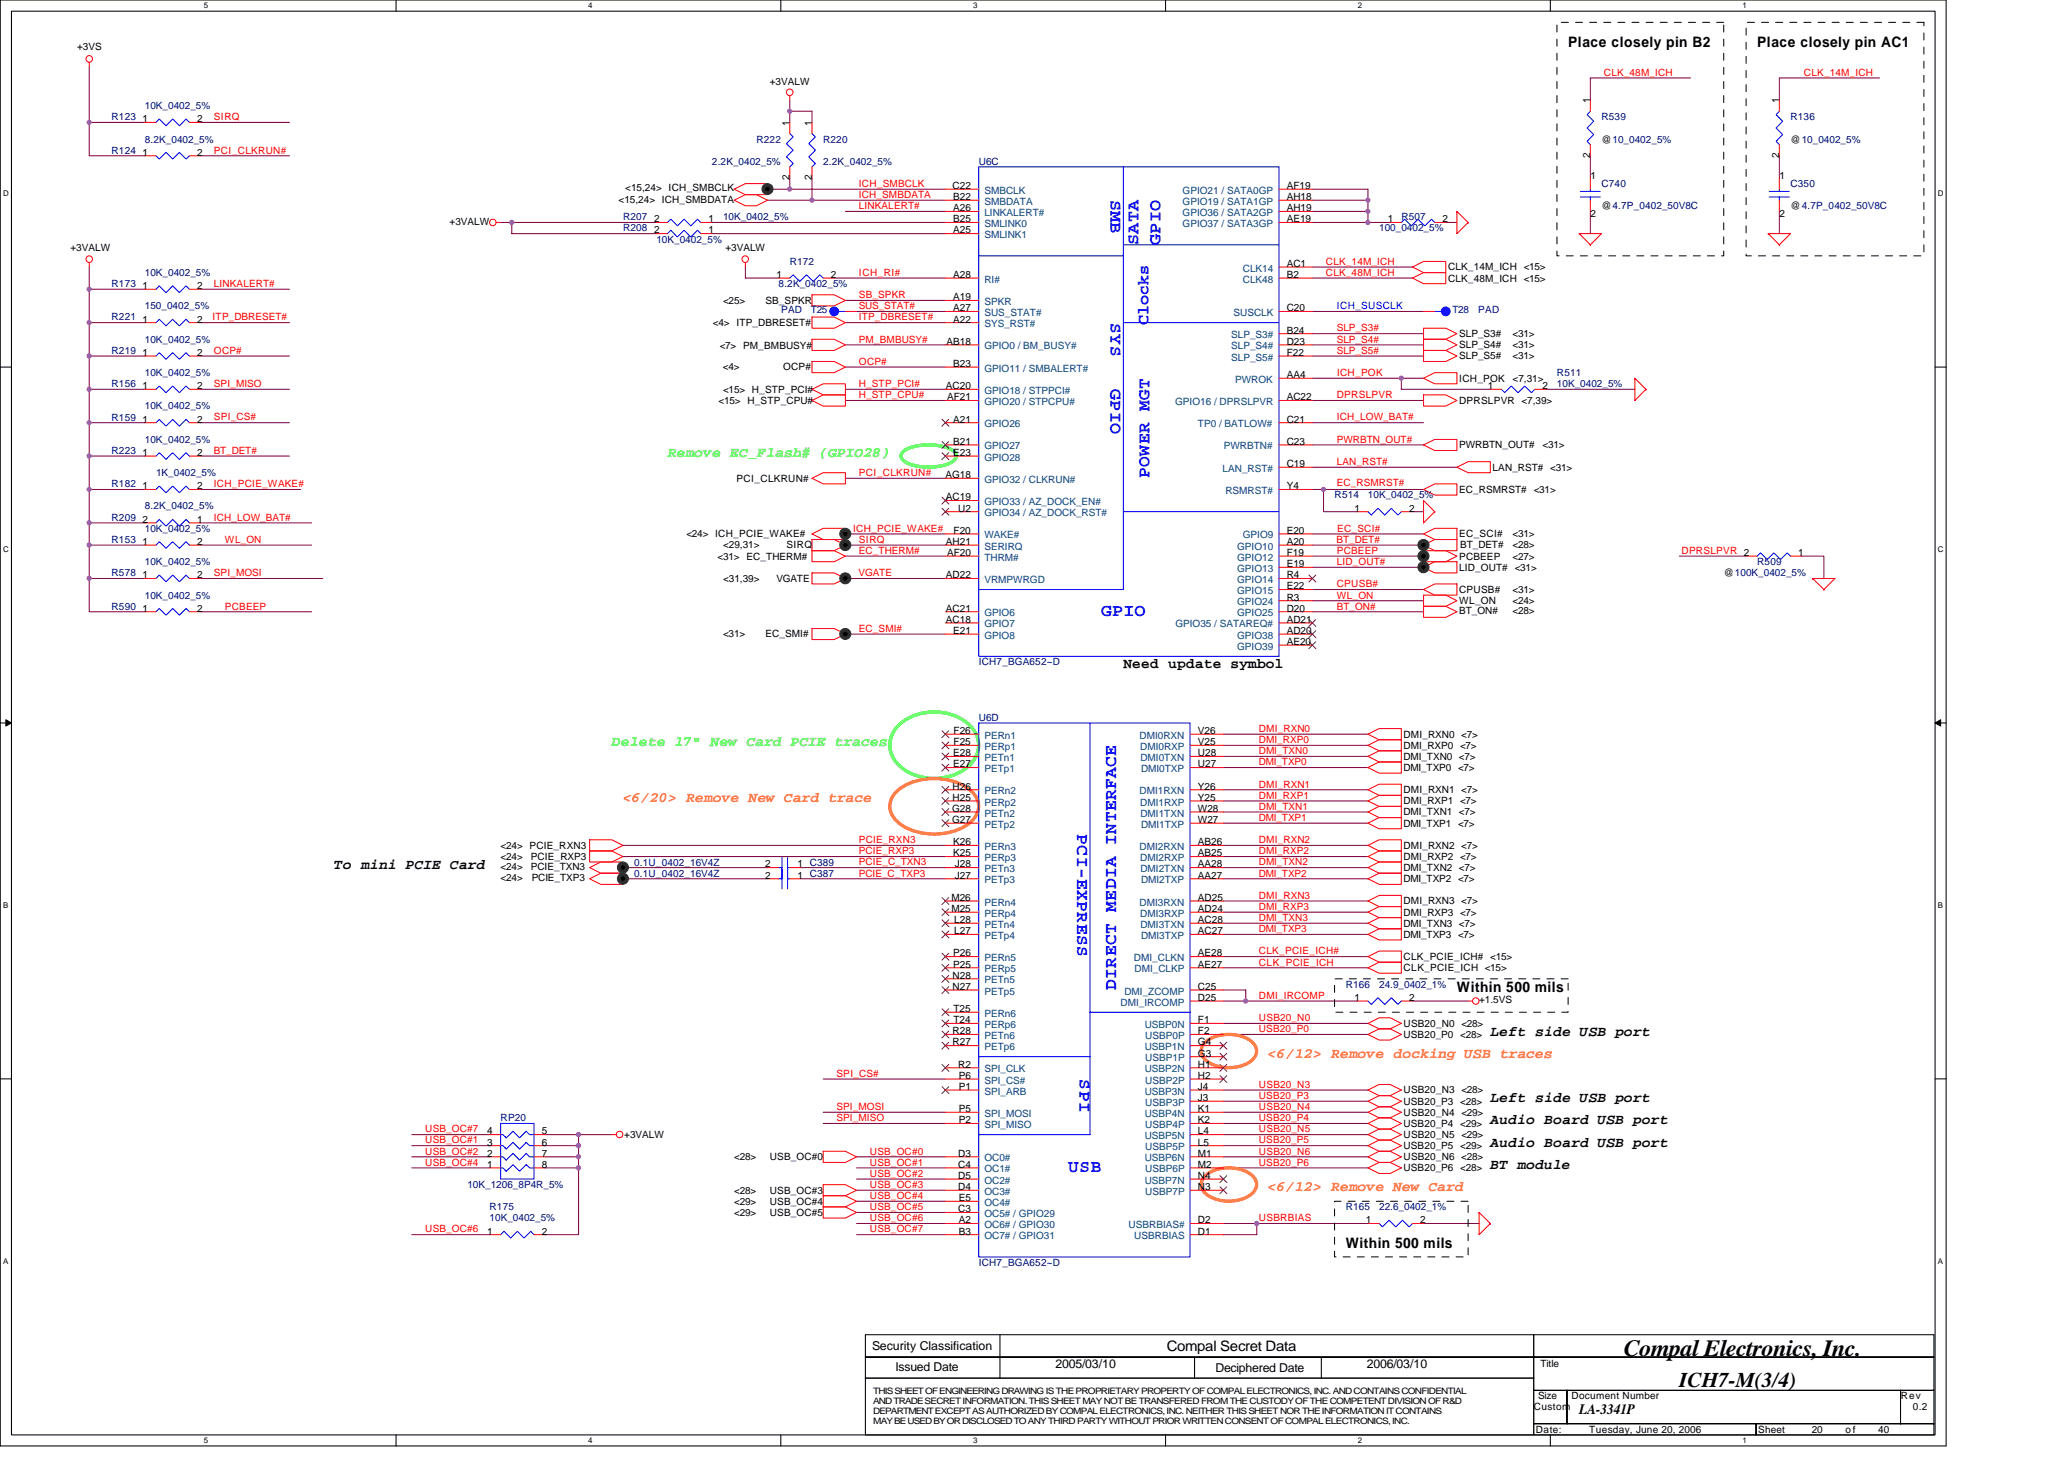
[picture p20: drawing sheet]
<svg xmlns="http://www.w3.org/2000/svg" width="297mm" height="210mm" viewBox="0 0 297 210" stroke-linecap="round" stroke-linejoin="round" font-family="sans-serif">
<defs><g id="words">
<text font-size="3.3" x="233.7" y="195.1">Compal Electronics, Inc.</text>
<text font-size="3" x="241.7" y="199.6">ICH7-M(3/4)</text>
<g font-size="2.5" fill="#00f">
<text x="159.8" y="28.8" transform="rotate(90 159.8 28.8)">SMB</text>
<text x="163.8" y="35.2" transform="rotate(-90 163.8 35.2)">SATA</text>
<text x="167" y="35.2" transform="rotate(-90 167 35.2)">GPIO</text>
<text x="159.8" y="46.5" transform="rotate(90 159.8 46.5)">SYS</text>
<text x="159.8" y="56" transform="rotate(90 159.8 56)">GPIO</text>
<text x="165.4" y="68.8" transform="rotate(-90 165.4 68.8)">POWER MGT</text>
<text x="158.5" y="88.6">GPIO</text>
<text x="155" y="120" transform="rotate(90 155 120)">PCI-EXPRESS</text>
<text x="160.6" y="142.4" transform="rotate(-90 160.6 142.4)">DIRECT MEDIA INTERFACE</text>
<text x="155.3" y="155.3" transform="rotate(90 155.3 155.3)">SPI</text>
<text x="153.7" y="168.6">USB</text>
</g>
<text font-size="2.4" fill="#00f" x="165.3" y="46.7" transform="rotate(-90 165.3 46.7)">Clocks</text>
<g font-size="2.1">
<text x="225.7" y="6.7">Place closely pin B2</text>
<text x="252.9" y="6.7">Place closely pin AC1</text>
<text x="161.7" y="96.2">Need update symbol</text>
<text x="48" y="125">To mini PCIE Card</text>
<text x="209.7" y="142.7">Within 500 mils</text>
<text x="214.5" y="149">Left side USB port</text>
<text x="214.5" y="158.6">Left side USB port</text>
<text x="214.5" y="161.8">Audio Board USB port</text>
<text x="214.5" y="165">Audio Board USB port</text>
<text x="214.5" y="168.2">BT module</text>
<text x="193.7" y="179.6">Within 500 mils</text>
<text x="167.9" y="194.4">Compal Secret Data</text>
<text x="227.3" y="203.5">LA-3341P</text>
</g>
<g font-size="2.1" fill="#0f0">
<text x="96.1" y="65.8">Remove EC_Flash# (GPIO28)</text>
<text x="88" y="107.4">Delete 17&quot; New Card PCIE traces</text>
</g>
<g font-size="2.1" fill="#ff8000">
<text x="89.7" y="115.4">&lt;6/20&gt; Remove New Card trace</text>
<text x="182.5" y="152.2">&lt;6/12&gt; Remove docking USB traces</text>
<text x="182.5" y="171.4">&lt;6/12&gt; Remove New Card</text>
</g>
<g font-size="1.8">
<text x="125.5" y="194.2">Security Classification</text>
<text x="128.9" y="197.3">Issued Date</text>
<text x="151.9" y="196.8">2005/03/10</text>
<text x="174.9" y="197.4">Deciphered Date</text>
<text x="196.7" y="196.8">2006/03/10</text>
</g>
<g font-size="1.4">
<text x="11.1" y="7.2">+3VS</text>
<text x="20.5" y="17.6">1</text>
<text x="28.4" y="17.6">2</text>
<text x="110.8" y="12.2">+3VALW</text>
<text x="228.9" y="14.9" transform="rotate(-90 228.9 14.9)">1</text>
<text x="256" y="14.9" transform="rotate(-90 256 14.9)">1</text>
<text x="20.5" y="22.4">1</text>
<text x="28.4" y="22.4">2</text>
<text x="113.6" y="18.1" transform="rotate(-90 113.6 18.1)">1</text>
<text x="116.8" y="18.1" transform="rotate(-90 116.8 18.1)">1</text>
<text x="228.9" y="22.7" transform="rotate(-90 228.9 22.7)">2</text>
<text x="230.5" y="20.5">@10_0402_5%</text>
<text x="256" y="22.7" transform="rotate(-90 256 22.7)">2</text>
<text x="257.7" y="20.5">@10_0402_5%</text>
<text x="89" y="29.1">&lt;15,24&gt; ICH_SMBDATA</text>
<text x="90" y="27.5">&lt;15,24&gt; ICH_SMBCLK</text>
<text x="113.6" y="25.9" transform="rotate(-90 113.6 25.9)">2</text>
<text x="116.8" y="25.9" transform="rotate(-90 116.8 25.9)">2</text>
<text x="137.1" y="27.2">C22</text>
<text x="137.2" y="28.8">B22</text>
<text x="185.2" y="27.2">AF19</text>
<text x="185.2" y="28.8">AH18</text>
<text x="228.9" y="25.8">1</text>
<text x="256.1" y="25.8">1</text>
<text x="64.7" y="32.3">+3VALW</text>
<text x="94.1" y="32">2</text>
<text x="94.1" y="33.6">2</text>
<text x="102" y="32">1</text>
<text x="102" y="33.6">1</text>
<text x="137.2" y="30.4">A26</text>
<text x="137.2" y="32">B25</text>
<text x="137.2" y="33.6">A25</text>
<text x="185.2" y="30.4">AH19</text>
<text x="185.2" y="32">AE19</text>
<text x="199.7" y="32">1</text>
<text x="207.6" y="32">2</text>
<text x="228.9" y="31.2">2</text>
<text x="230.5" y="30.1">@4.7P_0402_50V8C</text>
<text x="256.1" y="31.2">2</text>
<text x="257.7" y="30.1">@4.7P_0402_50V8C</text>
<text x="10.1" y="36.2">+3VALW</text>
<text x="20.5" y="41.6">1</text>
<text x="28.4" y="41.6">2</text>
<text x="104.4" y="36.2">+3VALW</text>
<text x="111.7" y="40">1</text>
<text x="119.6" y="40">2</text>
<text x="137.2" y="40">A28</text>
<text x="185.2" y="38.4">AC1</text>
<text x="185.2" y="40">B2</text>
<text x="208.4" y="40.5">CLK_48M_ICH &lt;15&gt;</text>
<text x="208.4" y="38.9">CLK_14M_ICH &lt;15&gt;</text>
<text x="20.5" y="46.4">1</text>
<text x="28.4" y="46.4">2</text>
<text x="102.6" y="46.9">&lt;4&gt; ITP_DBRESET#</text>
<text x="104.1" y="43.7">&lt;25&gt;</text>
<text x="110.1" y="43.7">SB_SPKR</text>
<text x="137.2" y="43.2">A19</text>
<text x="137.2" y="46.4">A22</text>
<text x="137.2" y="44.8">A27</text>
<text x="185.2" y="48">B24</text>
<text x="185.2" y="44.8">C20</text>
<text x="20.5" y="51.2">1</text>
<text x="28.4" y="51.2">2</text>
<text x="103.6" y="50.3">&lt;7&gt; PM_BMBUSY#</text>
<text x="104" y="53.3">&lt;4&gt;</text>
<text x="112.7" y="53.3">OCP#</text>
<text x="136.2" y="49.6">AB18</text>
<text x="137.2" y="52.8">B23</text>
<text x="185.2" y="49.6">D23</text>
<text x="185.2" y="51.2">F22</text>
<text x="210" y="48.5">SLP_S3#</text>
<text x="210" y="51.7">SLP_S5#</text>
<text x="210" y="50.1">SLP_S4#</text>
<text x="217.7" y="48.5">&lt;31&gt;</text>
<text x="217.7" y="51.7">&lt;31&gt;</text>
<text x="217.7" y="50.1">&lt;31&gt;</text>
<text x="20.5" y="56">1</text>
<text x="28.4" y="56">2</text>
<text x="103.4" y="58.1">&lt;15&gt; H_STP_CPU#</text>
<text x="104.1" y="56.5">&lt;15&gt; H_STP_PCI#</text>
<text x="136.1" y="56">AC20</text>
<text x="136.3" y="57.6">AF21</text>
<text x="185.2" y="54.4">AA4</text>
<text x="185.2" y="57.6">AC22</text>
<text x="210" y="58.1">DPRSLPVR &lt;7,39&gt;</text>
<text x="210" y="54.9">ICH_POK</text>
<text x="214.1" y="56">1</text>
<text x="217.7" y="54.9">&lt;7,31&gt;</text>
<text x="222" y="56">2</text>
<text x="20.5" y="60.8">1</text>
<text x="20.5" y="65.6">1</text>
<text x="28.4" y="60.8">2</text>
<text x="28.4" y="65.6">2</text>
<text x="137.2" y="60.8">A21</text>
<text x="137.2" y="64">B21</text>
<text x="137.2" y="65.6">E23</text>
<text x="185.2" y="64">C23</text>
<text x="185.2" y="60.8">C21</text>
<text x="210" y="64.5">PWRBTN_OUT#</text>
<text x="222" y="64.5">&lt;31&gt;</text>
<text x="20.5" y="70.4">1</text>
<text x="28.4" y="70.4">2</text>
<text x="106" y="69.3">PCI_CLKRUN#</text>
<text x="136.1" y="68.8">AG18</text>
<text x="136.1" y="72">AC19</text>
<text x="185.2" y="67.2">C19</text>
<text x="185.2" y="70.4">Y4</text>
<text x="210" y="70.9">EC_RSMRST# &lt;31&gt;</text>
<text x="214.8" y="67.7">LAN_RST# &lt;31&gt;</text>
<text x="20.5" y="75.2">2</text>
<text x="28.4" y="75.2">1</text>
<text x="98.8" y="77.3">&lt;24&gt; ICH_PCIE_WAKE#</text>
<text x="137.2" y="76.8">F20</text>
<text x="137.9" y="73.6">U2</text>
<text x="185.2" y="76.8">E20</text>
<text x="194.9" y="73.6">1</text>
<text x="202.8" y="73.6">2</text>
<text x="210" y="77.3">EC_SCI#</text>
<text x="217.7" y="77.3">&lt;31&gt;</text>
<text x="20.5" y="83.2">1</text>
<text x="20.5" y="78.4">1</text>
<text x="28.4" y="83.2">2</text>
<text x="28.4" y="78.4">2</text>
<text x="103.3" y="80.5">&lt;31&gt; EC_THERM#</text>
<text x="104.1" y="78.9">&lt;29,31&gt;</text>
<text x="104.1" y="83.7">&lt;31,39&gt;</text>
<text x="111.7" y="83.7">VGATE</text>
<text x="113.2" y="78.9">SIRQ</text>
<text x="136.1" y="83.2">AD22</text>
<text x="136.1" y="78.4">AH21</text>
<text x="136.3" y="80">AF20</text>
<text x="185.2" y="78.4">A20</text>
<text x="185.2" y="80">F19</text>
<text x="185.2" y="81.6">E19</text>
<text x="185.2" y="83.2">R4</text>
<text x="210" y="82.1">LID_OUT# &lt;31&gt;</text>
<text x="210" y="80.5">PCBEEP</text>
<text x="210.2" y="78.9">BT_DET#</text>
<text x="217.7" y="78.9">&lt;28&gt;</text>
<text x="217.7" y="80.5">&lt;27&gt;</text>
<text x="248.1" y="82.9">@100K_0402_5%</text>
<text x="258.8" y="80">1</text>
<text x="20.5" y="88">1</text>
<text x="28.4" y="88">2</text>
<text x="136.1" y="88">AC21</text>
<text x="136.1" y="89.6">AC18</text>
<text x="185.2" y="84.8">E22</text>
<text x="185.2" y="86.4">R3</text>
<text x="185.2" y="88">D20</text>
<text x="185.2" y="89.6">AD21</text>
<text x="210" y="85.3">CPUSB#</text>
<text x="210" y="86.9">WL_ON</text>
<text x="210" y="88.3">BT_ON#</text>
<text x="217.7" y="85.3">&lt;31&gt;</text>
<text x="217.7" y="86.9">&lt;24&gt;</text>
<text x="217.7" y="88.3">&lt;28&gt;</text>
<text x="104.1" y="91.7">&lt;31&gt;</text>
<text x="110.1" y="91.7">EC_SMI#</text>
<text x="137.2" y="91.2">E21</text>
<text x="185.2" y="91.2">AD20</text>
<text x="185.2" y="92.8">AE20</text>
<text x="137.2" y="105.6">F26</text>
<text x="137.2" y="107.2">F25</text>
<text x="172.4" y="107.2">V25</text>
<text x="172.4" y="105.6">V26</text>
<text x="202" y="106.1">DMI_RXN0 &lt;7&gt;</text>
<text x="202" y="107.7">DMI_RXP0 &lt;7&gt;</text>
<text x="137.1" y="113.6">H26</text>
<text x="137.2" y="108.8">E28</text>
<text x="137.2" y="110.4">E27</text>
<text x="172.4" y="110.4">U27</text>
<text x="172.4" y="108.8">U28</text>
<text x="172.4" y="113.6">Y26</text>
<text x="202" y="109.3">DMI_TXN0 &lt;7&gt;</text>
<text x="202" y="110.9">DMI_TXP0 &lt;7&gt;</text>
<text x="137" y="116.8">G28</text>
<text x="137" y="118.4">G27</text>
<text x="137.1" y="115.2">H25</text>
<text x="172.4" y="118.4">W27</text>
<text x="172.4" y="115.2">Y25</text>
<text x="172.4" y="116.8">W28</text>
<text x="202" y="114.1">DMI_RXN1 &lt;7&gt;</text>
<text x="202" y="115.7">DMI_RXP1 &lt;7&gt;</text>
<text x="202" y="117.3">DMI_TXN1 &lt;7&gt;</text>
<text x="202" y="118.9">DMI_TXP1 &lt;7&gt;</text>
<text x="72" y="122.1">&lt;24&gt; PCIE_RXN3</text>
<text x="72" y="125.2">&lt;24&gt;</text>
<text x="72" y="123.7">&lt;24&gt;</text>
<text x="76.4" y="125.2">PCIE_TXN3</text>
<text x="76.4" y="123.7">PCIE_RXP3</text>
<text x="110.1" y="124.8">2</text>
<text x="114.8" y="124.8">1 C389</text>
<text x="137.2" y="121.6">K26</text>
<text x="137.2" y="123.2">K25</text>
<text x="137.4" y="124.8">J28</text>
<text x="172.4" y="123.2">AB25</text>
<text x="172.4" y="124.8">AA28</text>
<text x="172.4" y="121.6">AB26</text>
<text x="202" y="122.1">DMI_RXN2 &lt;7&gt;</text>
<text x="202" y="123.7">DMI_RXP2 &lt;7&gt;</text>
<text x="202" y="125.3">DMI_TXN2 &lt;7&gt;</text>
<text x="72" y="126.7">&lt;24&gt;</text>
<text x="76.5" y="126.7">PCIE_TXP3</text>
<text x="110.1" y="126.4">2</text>
<text x="114.8" y="126.4">1 C387</text>
<text x="136.9" y="129.6">M26</text>
<text x="136.9" y="131.2">M25</text>
<text x="137.4" y="126.4">J27</text>
<text x="172.4" y="126.4">AA27</text>
<text x="172.4" y="131.2">AD24</text>
<text x="172.4" y="129.6">AD25</text>
<text x="202" y="126.9">DMI_TXP2 &lt;7&gt;</text>
<text x="202" y="130.1">DMI_RXN3 &lt;7&gt;</text>
<text x="202" y="131.7">DMI_RXP3 &lt;7&gt;</text>
<text x="137.2" y="137.6">P26</text>
<text x="137.3" y="132.8">L28</text>
<text x="137.3" y="134.4">L27</text>
<text x="172.4" y="134.4">AC27</text>
<text x="172.4" y="137.6">AE28</text>
<text x="172.4" y="132.8">AC28</text>
<text x="202" y="133.3">DMI_TXN3 &lt;7&gt;</text>
<text x="202" y="134.9">DMI_TXP3 &lt;7&gt;</text>
<text x="137.1" y="140.8">N28</text>
<text x="137.1" y="142.4">N27</text>
<text x="137.2" y="139.2">P25</text>
<text x="172.4" y="144">D25</text>
<text x="172.4" y="139.2">AE27</text>
<text x="172.4" y="142.4">C25</text>
<text x="194.9" y="144">1</text>
<text x="202" y="138.1">CLK_PCIE_ICH# &lt;15&gt;</text>
<text x="202" y="139.7">CLK_PCIE_ICH &lt;15&gt;</text>
<text x="202.8" y="144">2</text>
<text x="137.1" y="148.8">R28</text>
<text x="137.2" y="145.6">T25</text>
<text x="137.2" y="147.2">T24</text>
<text x="172.4" y="148.8">F2</text>
<text x="172.4" y="147.2">F1</text>
<text x="202" y="147.7">USB20_N0 &lt;28&gt;</text>
<text x="202" y="149.3">USB20_P0 &lt;28&gt;</text>
<text x="212.9" y="144.4">+1.5VS</text>
<text x="137.1" y="150.4">R27</text>
<text x="137.9" y="153.6">R2</text>
<text x="138" y="155.2">P6</text>
<text x="172.4" y="152">G3</text>
<text x="172.4" y="155.2">H2</text>
<text x="172.4" y="150.4">G4</text>
<text x="172.4" y="153.6">H1</text>
<text x="138" y="156.8">P1</text>
<text x="138" y="160">P5</text>
<text x="138" y="161.6">P2</text>
<text x="172.4" y="158.4">J3</text>
<text x="172.4" y="161.6">K2</text>
<text x="172.4" y="156.8">J4</text>
<text x="172.4" y="160">K1</text>
<text x="202" y="157.3">USB20_N3 &lt;28&gt;</text>
<text x="202" y="158.9">USB20_P3 &lt;28&gt;</text>
<text x="202" y="160.5">USB20_N4 &lt;29&gt;</text>
<text x="70.1" y="168">1</text>
<text x="70.1" y="166.4">2</text>
<text x="70.1" y="164.8">3</text>
<text x="70.1" y="163.2">4</text>
<text x="78" y="168">8</text>
<text x="78" y="166.4">7</text>
<text x="78" y="164.8">6</text>
<text x="78" y="163.2">5</text>
<text x="89.8" y="163.7">+3VALW</text>
<text x="105.7" y="166.9">&lt;28&gt;</text>
<text x="110.8" y="166.9">USB_OC#0</text>
<text x="137.9" y="166.4">D3</text>
<text x="137.9" y="168">C4</text>
<text x="172.4" y="164.8">L5</text>
<text x="172.4" y="168">M2</text>
<text x="172.4" y="163.2">L4</text>
<text x="172.4" y="166.4">M1</text>
<text x="202" y="166.9">USB20_N6 &lt;28&gt;</text>
<text x="202" y="162.1">USB20_P4 &lt;29&gt;</text>
<text x="202" y="163.7">USB20_N5 &lt;29&gt;</text>
<text x="202" y="165.3">USB20_P5 &lt;29&gt;</text>
<text x="105.7" y="171.7">&lt;28&gt;</text>
<text x="105.7" y="173.3">&lt;29&gt;</text>
<text x="110.8" y="171.7">USB_OC#3</text>
<text x="110.8" y="173.3">USB_OC#4</text>
<text x="137.9" y="169.6">D5</text>
<text x="137.9" y="171.2">D4</text>
<text x="138" y="172.8">E5</text>
<text x="172.4" y="171.2">N3</text>
<text x="172.4" y="169.6">N4</text>
<text x="202" y="168.5">USB20_P6 &lt;28&gt;</text>
<text x="70.1" y="177.6">1</text>
<text x="78" y="177.6">2</text>
<text x="105.7" y="174.9">&lt;29&gt;</text>
<text x="110.8" y="174.9">USB_OC#5</text>
<text x="137.9" y="174.4">C3</text>
<text x="138" y="176">A2</text>
<text x="138" y="177.6">B3</text>
<text x="172.4" y="176">D2</text>
<text x="172.4" y="177.6">D1</text>
<text x="196.6" y="176">1</text>
<text x="204.4" y="176">2</text>
<text x="221.7" y="196.7">Title</text>
<text x="220.7" y="202.9">Custom</text>
<text x="221.4" y="201.3">Size</text>
<text x="226.2" y="201.3">Document Number</text>
<text x="273.6" y="201.3">Rev</text>
<text x="275.3" y="202.9">0.2</text>
<text x="221" y="206.1">Date:</text>
<text x="228.7" y="206.1">Tuesday, June 20, 2006</text>
<text x="253" y="206.1">Sheet</text>
<text x="260.7" y="206.1">20</text>
<text x="265.6" y="206.1">of</text>
<text x="270.3" y="206.1">40</text>
</g>
<g font-size="1.4" fill="#f00">
<text x="230.8" y="10.9">CLK_48M_ICH</text>
<text x="259.6" y="10.9">CLK_14M_ICH</text>
<text x="30.8" y="17.3">SIRQ</text>
<text x="30.8" y="22.1">PCI_CLKRUN#</text>
<text x="123.6" y="26.9">ICH_SMBCLK</text>
<text x="123.6" y="28.5">ICH_SMBDATA</text>
<text x="123.6" y="30.1">LINKALERT#</text>
<text x="30.8" y="41.3">LINKALERT#</text>
<text x="123.6" y="39.7">ICH_RI#</text>
<text x="190.8" y="39.7">CLK_48M_ICH</text>
<text x="190.8" y="38.1">CLK_14M_ICH</text>
<text x="30.6" y="46.1">ITP_DBRESET#</text>
<text x="123.6" y="46.1">ITP_DBRESET#</text>
<text x="123.6" y="44.5">SUS_STAT#</text>
<text x="123.6" y="42.9">SB_SPKR</text>
<text x="192.4" y="47.7">SLP_S3#</text>
<text x="30.8" y="50.9">OCP#</text>
<text x="123.6" y="49.3">PM_BMBUSY#</text>
<text x="123.6" y="52.5">OCP#</text>
<text x="192.4" y="50.9">SLP_S5#</text>
<text x="192.4" y="49.3">SLP_S4#</text>
<text x="30.8" y="55.7">SPI_MISO</text>
<text x="123.6" y="57.3">H_STP_CPU#</text>
<text x="123.6" y="55.7">H_STP_PCI#</text>
<text x="192.4" y="57.3">DPRSLPVR</text>
<text x="192.4" y="54.1">ICH_POK</text>
<text x="30.8" y="65.3">BT_DET#</text>
<text x="30.8" y="60.5">SPI_CS#</text>
<text x="192.4" y="63.7">PWRBTN_OUT#</text>
<text x="192.4" y="60.5">ICH_LOW_BAT#</text>
<text x="30.8" y="70.1">ICH_PCIE_WAKE#</text>
<text x="123.6" y="68.5">PCI_CLKRUN#</text>
<text x="192.4" y="69.9">EC_RSMRST#</text>
<text x="192.4" y="66.9">LAN_RST#</text>
<text x="30.8" y="74.9">ICH_LOW_BAT#</text>
<text x="122.8" y="76.5">ICH_PCIE_WAKE#</text>
<text x="192.4" y="76.5">EC_SCI#</text>
<text x="30.8" y="82.9">SPI_MOSI</text>
<text x="32.4" y="78.1">WL_ON</text>
<text x="123.6" y="82.9">VGATE</text>
<text x="123.6" y="79.7">EC_THERM#</text>
<text x="123.6" y="78.1">SIRQ</text>
<text x="192.4" y="78.1">BT_DET#</text>
<text x="192.4" y="81.3">LID_OUT#</text>
<text x="192.4" y="79.7">PCBEEP</text>
<text x="242" y="79.7">DPRSLPVR 2</text>
<text x="32.4" y="87.7">PCBEEP</text>
<text x="192.4" y="84.5">CPUSB#</text>
<text x="192.4" y="86.1">WL_ON</text>
<text x="192.4" y="87.7">BT_ON#</text>
<text x="123.6" y="90.9">EC_SMI#</text>
<text x="181.2" y="105.3">DMI_RXN0</text>
<text x="181.2" y="106.9">DMI_RXP0</text>
<text x="181.2" y="108.5">DMI_TXN0</text>
<text x="181.2" y="113.3">DMI_RXN1</text>
<text x="181.2" y="110.1">DMI_TXP0</text>
<text x="181.2" y="118.1">DMI_TXP1</text>
<text x="181.2" y="116.5">DMI_TXN1</text>
<text x="181.2" y="114.9">DMI_RXP1</text>
<text x="123.6" y="122.9">PCIE_RXP3</text>
<text x="123.6" y="121.3">PCIE_RXN3</text>
<text x="123.6" y="124.5">PCIE_C_TXN3</text>
<text x="181.2" y="121.3">DMI_RXN2</text>
<text x="181.2" y="124.5">DMI_TXN2</text>
<text x="181.2" y="122.9">DMI_RXP2</text>
<text x="123.6" y="126.1">PCIE_C_TXP3</text>
<text x="181.2" y="126.1">DMI_TXP2</text>
<text x="181.2" y="129.3">DMI_RXN3</text>
<text x="181.2" y="130.9">DMI_RXP3</text>
<text x="181.2" y="132.5">DMI_TXN3</text>
<text x="181.2" y="134.1">DMI_TXP3</text>
<text x="181.2" y="137.3">CLK_PCIE_ICH#</text>
<text x="181.2" y="138.9">CLK_PCIE_ICH</text>
<text x="181.2" y="143.7">DMI_IRCOMP</text>
<text x="181.2" y="146.9">USB20_N0</text>
<text x="181.2" y="148.5">USB20_P0</text>
<text x="120.4" y="154.9">SPI_CS#</text>
<text x="120.4" y="161.3">SPI_MISO</text>
<text x="120.4" y="159.7">SPI_MOSI</text>
<text x="181.2" y="156.5">USB20_N3</text>
<text x="181.2" y="158.1">USB20_P3</text>
<text x="181.2" y="159.7">USB20_N4</text>
<text x="181.2" y="161.3">USB20_P4</text>
<text x="61.2" y="167.7">USB_OC#4</text>
<text x="61.2" y="164.5">USB_OC#1</text>
<text x="61.2" y="166.1">USB_OC#2</text>
<text x="61.2" y="162.9">USB_OC#7</text>
<text x="125.2" y="167.7">USB_OC#1</text>
<text x="125.2" y="166.1">USB_OC#0</text>
<text x="181.2" y="166.1">USB20_N6</text>
<text x="181.2" y="167.7">USB20_P6</text>
<text x="181.2" y="162.9">USB20_N5</text>
<text x="181.2" y="164.5">USB20_P5</text>
<text x="125.2" y="169.3">USB_OC#2</text>
<text x="125.2" y="172.5">USB_OC#4</text>
<text x="125.2" y="170.9">USB_OC#3</text>
<text x="61.2" y="177.3">USB_OC#6</text>
<text x="125.2" y="175.7">USB_OC#6</text>
<text x="125.2" y="177.3">USB_OC#7</text>
<text x="125.2" y="174.1">USB_OC#5</text>
<text x="181.2" y="175.7">USBRBIAS</text>
</g>
<g font-size="1.4" fill="#000080">
<text x="16" y="17.3">R123</text>
<text x="20.8" y="15.7">10K_0402_5%</text>
<text x="230.5" y="17.3">R539</text>
<text x="257.7" y="17.3">R136</text>
<text x="16" y="22.1">R124</text>
<text x="20.8" y="20.5">8.2K_0402_5%</text>
<text x="102.5" y="23.7">2.2K_0402_5%</text>
<text x="108.9" y="20.5">R222</text>
<text x="118.5" y="20.5">R220</text>
<text x="118.5" y="23.7">2.2K_0402_5%</text>
<text x="140.9" y="23.7">U6C</text>
<text x="230.5" y="26.9">C740</text>
<text x="257.7" y="26.9">C350</text>
<text x="89.7" y="31.7">R207</text>
<text x="89.7" y="33.3">R208</text>
<text x="94.5" y="34.9">10K_0402_5%</text>
<text x="104.1" y="31.7">10K_0402_5%</text>
<text x="198.5" y="33.3">100_0402_5%</text>
<text x="201.7" y="31.7">R507</text>
<text x="16" y="41.3">R173</text>
<text x="20.8" y="39.7">10K_0402_5%</text>
<text x="112.1" y="41.3">8.2K_0402_5%</text>
<text x="113.7" y="38.1">R172</text>
<text x="16" y="46.1">R221</text>
<text x="20.8" y="44.5">150_0402_5%</text>
<text x="112.4" y="45">PAD</text>
<text x="116.7" y="45">T25</text>
<text x="209" y="45">T28</text>
<text x="212.7" y="45">PAD</text>
<text x="16" y="50.9">R219</text>
<text x="20.8" y="49.3">10K_0402_5%</text>
<text x="16" y="55.7">R156</text>
<text x="20.8" y="58.9">10K_0402_5%</text>
<text x="20.8" y="54.1">10K_0402_5%</text>
<text x="224.1" y="54.1">R511</text>
<text x="224.1" y="55.7">10K_0402_5%</text>
<text x="16" y="60.5">R159</text>
<text x="16" y="65.3">R223</text>
<text x="20.8" y="63.7">10K_0402_5%</text>
<text x="16" y="70.1">R182</text>
<text x="22.5" y="68.5">1K_0402_5%</text>
<text x="192.1" y="71.7">R514</text>
<text x="196.9" y="71.7">10K_0402_5%</text>
<text x="16" y="74.9">R209</text>
<text x="20.8" y="73.3">8.2K_0402_5%</text>
<text x="20.8" y="76.5">10K_0402_5%</text>
<text x="16" y="82.9">R578</text>
<text x="16" y="78.1">R153</text>
<text x="20.8" y="81.3">10K_0402_5%</text>
<text x="252.9" y="81.3">R509</text>
<text x="16" y="87.7">R590</text>
<text x="20.8" y="86.1">10K_0402_5%</text>
<text x="140.9" y="95.7">ICH7_BGA652~D</text>
<text x="140.9" y="103.7">U6D</text>
<text x="91.3" y="124.5">0.1U_0402_16V4Z</text>
<text x="91.3" y="126.1">0.1U_0402_16V4Z</text>
<text x="193.7" y="142.1">R166</text>
<text x="198.5" y="142.1">24.9_0402_1%</text>
<text x="72" y="161.3">RP20</text>
<text x="67.3" y="170.9">10K_1206_8P4R_5%</text>
<text x="70.5" y="174.1">R175</text>
<text x="70.5" y="175.7">10K_0402_5%</text>
<text x="193.7" y="174.1">R165</text>
<text x="198.5" y="174.1">22.6_0402_1%</text>
<text x="140.9" y="182.1">ICH7_BGA652~D</text>
</g>
<g font-size="1.4" fill="#004080">
<text x="141.7" y="27.9">SMBCLK</text>
<text x="141.7" y="29.5">SMBDATA</text>
<text x="170.2" y="27.9">GPIO21 / SATA0GP</text>
<text x="170.2" y="29.5">GPIO19 / SATA1GP</text>
<text x="141.7" y="31.1">LINKALERT#</text>
<text x="141.7" y="32.7">SMLINK0</text>
<text x="141.7" y="34.3">SMLINK1</text>
<text x="170.2" y="31.1">GPIO36 / SATA2GP</text>
<text x="170.2" y="32.7">GPIO37 / SATA3GP</text>
<text x="141.7" y="40.7">RI#</text>
<text x="178.9" y="39.1">CLK14</text>
<text x="178.9" y="40.7">CLK48</text>
<text x="141.7" y="43.9">SPKR</text>
<text x="141.7" y="47.1">SYS_RST#</text>
<text x="141.7" y="45.5">SUS_STAT#</text>
<text x="177.5" y="45.5">SUSCLK</text>
<text x="141.7" y="50.3">GPIO0 / BM_BUSY#</text>
<text x="141.7" y="53.5">GPIO11 / SMBALERT#</text>
<text x="177.2" y="48.7">SLP_S3#</text>
<text x="177.2" y="50.3">SLP_S4#</text>
<text x="177.2" y="51.9">SLP_S5#</text>
<text x="141.7" y="56.7">GPIO18 / STPPCI#</text>
<text x="141.7" y="58.3">GPIO20 / STPCPU#</text>
<text x="169.1" y="58.3">GPIO16 / DPRSLPVR</text>
<text x="177.8" y="55.1">PWROK</text>
<text x="141.7" y="61.5">GPIO26</text>
<text x="141.7" y="64.7">GPIO27</text>
<text x="172.4" y="61.5">TP0 / BATLOW#</text>
<text x="176.1" y="64.7">PWRBTN#</text>
<text x="141.7" y="66.3">GPIO28</text>
<text x="141.7" y="69.5">GPIO32 / CLKRUN#</text>
<text x="176" y="67.9">LAN_RST#</text>
<text x="176.4" y="71.1">RSMRST#</text>
<text x="141.7" y="72.7">GPIO33 / AZ_DOCK_EN#</text>
<text x="141.7" y="74.3">GPIO34 / AZ_DOCK_RST#</text>
<text x="141.7" y="77.5">WAKE#</text>
<text x="178.9" y="77.5">GPIO9</text>
<text x="141.7" y="83.9">VRMPWRGD</text>
<text x="141.7" y="79.1">SERIRQ</text>
<text x="141.7" y="80.7">THRM#</text>
<text x="178.1" y="79.1">GPIO10</text>
<text x="178.1" y="80.7">GPIO12</text>
<text x="178.1" y="82.3">GPIO13</text>
<text x="178.1" y="83.9">GPIO14</text>
<text x="141.7" y="88.7">GPIO6</text>
<text x="178.1" y="85.5">GPIO15</text>
<text x="178.1" y="87.1">GPIO24</text>
<text x="178.1" y="88.7">GPIO25</text>
<text x="141.7" y="90.3">GPIO7</text>
<text x="141.7" y="91.9">GPIO8</text>
<text x="169.2" y="90.3">GPIO35 / SATAREQ#</text>
<text x="178.1" y="91.9">GPIO38</text>
<text x="178.1" y="93.5">GPIO39</text>
<text x="141.7" y="106.3">PERn1</text>
<text x="141.7" y="107.9">PERp1</text>
<text x="164" y="106.3">DMI0RXN</text>
<text x="164.1" y="107.9">DMI0RXP</text>
<text x="141.7" y="109.5">PETn1</text>
<text x="141.7" y="111.1">PETp1</text>
<text x="164.1" y="109.5">DMI0TXN</text>
<text x="164.2" y="111.1">DMI0TXP</text>
<text x="141.7" y="114.3">PERn2</text>
<text x="141.7" y="115.9">PERp2</text>
<text x="141.7" y="117.5">PETn2</text>
<text x="141.7" y="119.1">PETp2</text>
<text x="164" y="114.3">DMI1RXN</text>
<text x="164.1" y="115.9">DMI1RXP</text>
<text x="164.1" y="117.5">DMI1TXN</text>
<text x="164.2" y="119.1">DMI1TXP</text>
<text x="141.7" y="122.3">PERn3</text>
<text x="141.7" y="123.9">PERp3</text>
<text x="141.7" y="125.5">PETn3</text>
<text x="164" y="122.3">DMI2RXN</text>
<text x="164.1" y="123.9">DMI2RXP</text>
<text x="164.1" y="125.5">DMI2TXN</text>
<text x="141.7" y="127.1">PETp3</text>
<text x="141.7" y="130.3">PERn4</text>
<text x="141.7" y="131.9">PERp4</text>
<text x="164" y="130.3">DMI3RXN</text>
<text x="164.1" y="131.9">DMI3RXP</text>
<text x="164.2" y="127.1">DMI2TXP</text>
<text x="141.7" y="133.5">PETn4</text>
<text x="141.7" y="135.1">PETp4</text>
<text x="164.1" y="133.5">DMI3TXN</text>
<text x="164.2" y="135.1">DMI3TXP</text>
<text x="141.7" y="138.3">PERn5</text>
<text x="141.7" y="139.9">PERp5</text>
<text x="141.7" y="141.5">PETn5</text>
<text x="141.7" y="143.1">PETp5</text>
<text x="161.8" y="143.1">DMI_ZCOMP</text>
<text x="163.2" y="138.3">DMI_CLKN</text>
<text x="163.3" y="139.9">DMI_CLKP</text>
<text x="141.7" y="146.3">PERn6</text>
<text x="141.7" y="147.9">PERp6</text>
<text x="141.7" y="149.5">PETn6</text>
<text x="161.3" y="144.7">DMI_IRCOMP</text>
<text x="164.7" y="147.9">USBP0N</text>
<text x="164.8" y="149.5">USBP0P</text>
<text x="141.7" y="154.3">SPI_CLK</text>
<text x="141.7" y="155.9">SPI_CS#</text>
<text x="141.7" y="151.1">PETp6</text>
<text x="164.7" y="151.1">USBP1N</text>
<text x="164.7" y="154.3">USBP2N</text>
<text x="164.8" y="152.7">USBP1P</text>
<text x="164.8" y="155.9">USBP2P</text>
<text x="141.7" y="157.5">SPI_ARB</text>
<text x="141.7" y="160.7">SPI_MOSI</text>
<text x="164.7" y="157.5">USBP3N</text>
<text x="164.7" y="160.7">USBP4N</text>
<text x="164.8" y="159.1">USBP3P</text>
<text x="141.7" y="162.3">SPI_MISO</text>
<text x="141.7" y="167.1">OC0#</text>
<text x="164.7" y="163.9">USBP5N</text>
<text x="164.7" y="167.1">USBP6N</text>
<text x="164.8" y="162.3">USBP4P</text>
<text x="164.8" y="165.5">USBP5P</text>
<text x="141.7" y="168.7">OC1#</text>
<text x="141.7" y="170.3">OC2#</text>
<text x="141.7" y="171.9">OC3#</text>
<text x="141.7" y="173.5">OC4#</text>
<text x="164.7" y="170.3">USBP7N</text>
<text x="164.8" y="168.7">USBP6P</text>
<text x="164.8" y="171.9">USBP7P</text>
<text x="141.7" y="175.1">OC5# / GPIO29</text>
<text x="141.7" y="176.7">OC6# / GPIO30</text>
<text x="141.7" y="178.3">OC7# / GPIO31</text>
<text x="162.4" y="176.7">USBRBIAS#</text>
<text x="163.2" y="178.3">USBRBIAS</text>
</g>
<text font-size="1.4" fill="#00f" x="192.4" y="44.5">ICH_SUSCLK</text>
<g font-size="1.3">
<text x="125.7" y="200.5">THIS SHEET OF ENGINEERING DRAWING IS THE PROPRIETARY PROPERTY OF COMPAL ELECTRONICS, INC. AND CONTAINS CONFIDENTIAL</text>
<text x="125.7" y="202">AND TRADE SECRET INFORMATION. THIS SHEET MAY NOT BE TRANSFERED FROM THE CUSTODY OF THE COMPETENT DIVISION OF R&amp;D</text>
<text x="125.7" y="203.5">DEPARTMENT EXCEPT AS AUTHORIZED BY COMPAL ELECTRONICS, INC. NEITHER THIS SHEET NOR THE INFORMATION IT CONTAINS</text>
<text x="125.7" y="204.9">MAY BE USED BY OR DISCLOSED TO ANY THIRD PARTY WITHOUT PRIOR WRITTEN CONSENT OF COMPAL ELECTRONICS, INC.</text>
</g>
<g font-size="1.1">
<text x="29.3" y="1.2">5</text>
<text x="84.7" y="1.2">4</text>
<text x="140" y="1.2">3</text>
<text x="195.4" y="1.2">2</text>
<text x="250.8" y="1.2">1</text>
<text x=".4" y="28.2">D</text>
<text x="278.9" y="28.2">D</text>
<text x=".4" y="79.4">C</text>
<text x="278.9" y="79.4">C</text>
<text x=".4" y="130.6">B</text>
<text x="278.9" y="130.6">B</text>
<text x=".4" y="181.8">A</text>
<text x="278.9" y="181.8">A</text>
<text x="29.3" y="207.6">5</text>
<text x="84.7" y="207.6">4</text>
<text x="140" y="207.6">3</text>
<text x="195.4" y="207.6">2</text>
<text x="250.8" y="207.6">1</text>
</g>
</g></defs>
<path d="M0 0h280.1v208h-280.1zM1.6 1.6h276.9v204.8h-276.9z" fill="none" stroke="#000" stroke-width=".15"/>
<g fill="#fff">
<path d="M29.3 .2h.6v1.2h-.6z"/>
<path d="M29.3 206.6h.6v1.3h-.6z"/>
</g>
<path d="M57 0v1.6M57 206.4v1.6" fill="none" stroke="#000" stroke-width=".15"/>
<g fill="#fff">
<path d="M84.7 .2h.6v1.2h-.6z"/>
<path d="M84.7 206.6h.6v1.3h-.6z"/>
</g>
<path d="M112.4 0v1.6M112.4 206.4v1.6" fill="none" stroke="#000" stroke-width=".15"/>
<g fill="#fff">
<path d="M140 .2h.6v1.2h-.6z"/>
<path d="M140 206.6h.6v1.3h-.6z"/>
</g>
<path d="M167.7 0v1.6M167.7 206.4v1.6" fill="none" stroke="#000" stroke-width=".15"/>
<g fill="#fff">
<path d="M195.4 .2h.6v1.2h-.6z"/>
<path d="M195.4 206.6h.6v1.3h-.6z"/>
</g>
<path d="M223.1 0v1.6M223.1 206.4v1.6" fill="none" stroke="#000" stroke-width=".15"/>
<g fill="#fff">
<path d="M250.8 .2h.6v1.2h-.6z"/>
<path d="M250.8 206.6h.6v1.3h-.6z"/>
<path d="M.4 27.2h.8v1.3h-.8z"/>
<path d="M278.9 27.2h.8v1.3h-.8z"/>
<path d="M.4 78.4h.8v1.3h-.8z"/>
<path d="M278.9 78.4h.8v1.3h-.8z"/>
</g>
<path d="M0 52.8h1.6M278.5 52.8h1.6" fill="none" stroke="#000" stroke-width=".15"/>
<g fill="#fff">
<path d="M.4 129.6h.8v1.3h-.8z"/>
<path d="M278.9 129.6h.7v1.3h-.7z"/>
</g>
<path d="M0 104h1.6M278.5 104h1.6" fill="none" stroke="#000" stroke-width=".15"/>
<path d="M.8 103.5l.8 .5-.8 .5zM278.5 104l.8-.5v1z" fill="#000" stroke="#000" stroke-width=".14"/>
<g fill="#fff">
<path d="M.4 180.8h.8v1.3h-.8z"/>
<path d="M278.9 180.8h.7v1.3h-.7z"/>
</g>
<g fill="none" stroke="#000" stroke-width=".15">
<path d="M0 155.2h1.6M278.5 155.2h1.6M124.5 192h96.2v3.2h-96.2zM124.5 195.2h96.2v3.1h-96.2zM124.5 198.3h96.2v8.1h-96.2zM143.9 192v6.3M171.9 195.2v3.1M190.2 195.2v3.1M220.7 192h57.6v3.2h-57.6zM220.7 195.2h57.6v4.8h-57.6zM220.7 200h4.8v4.8h-4.8zM220.7 204.8h32v1.6h-32z"/>
<path d="M225.5 200h48v4.8h-48zM252.7 204.8h25.6v1.6h-25.6zM273.5 200h4.8v4.8h-4.8z"/>
</g>
<g fill="none" stroke="#800040" stroke-width=".15">
<path d="M12.8 9.6v8h8M12.8 17.6v4.8h8M28.8 17.6h12.9M113.7 14.4v3.2M113.7 16h3.2v1.6M243.3 11.2h-14.4v3.2M270.5 11.2h-14.4v3.2M12.8 38.4v8M28.8 22.4h12.9M72 32h22.5M73.7 32v1.6h20.8M102.5 32h33.6"/>
<path d="M102.5 33.6h33.6M107.3 38.4v1.6h4.8M110.5 28.8h25.6M110.5 27.2h25.6M113.7 25.6v1.6M116.9 25.6v3.2M121.7 30.4h14.4M188.9 27.2h8v4.8M188.9 32h11.2M188.9 28.8h8M188.9 38.4h14.4M188.9 30.4h8"/>
<path d="M208.1 32h1.6M228.9 22.4v3.2M228.9 30.4v3.2M256.1 22.4v3.2M256.1 30.4v3.2M12.8 46.4v4.8h8M12.8 56v4.8h8M12.8 41.6h8M12.8 51.2v4.8M12.8 46.4h8M12.8 56h8M28.8 41.6h12.9"/>
<path d="M28.8 51.2h12.9M28.8 46.4h12.9M28.8 56h12.9M120.1 40h16M121.7 49.6h14.4M121.7 57.6h14.4M121.7 46.4h14.4M121.7 52.8h14.4M121.7 43.2h14.4M121.7 56h14.4M123.3 44.8h12.8M188.9 54.4h12.8v1.6h12.8"/>
<path d="M188.9 51.2h16M188.9 40h14.4M188.9 49.6h16M188.9 57.6h16M188.9 48h16M188.9 44.8h16M201.7 54.4h3.2M222.5 56h12.8M12.8 60.8v4.8h8M12.8 65.6v4.8h8M12.8 75.2v3.2h8M12.8 78.4v4.8h8"/>
<path d="M12.8 70.4v4.8M12.8 75.2h8M28.8 78.4h16M28.8 70.4h14.5M28.8 60.8h12.9M28.8 65.6h12.9M28.8 75.2h16M121.7 78.4h14.4M121.7 68.8h14.4M121.7 76.8h14.4M188.9 78.4h16M188.9 70.4h16"/>
<path d="M188.9 64h16M188.9 76.8h16M188.9 60.8h16M188.9 67.2h20.8M190.5 70.4v3.2h4.8M203.3 73.6h1.6M12.8 83.2v4.8h8M28.8 83.2h17.7M28.8 88h16M121.7 80h14.4M121.7 83.2h14.4M121.7 91.2h14.4"/>
<path d="M188.9 80h16M188.9 84.8h16M188.9 81.6h16M188.9 86.4h16M188.9 88h16M241.7 80h9.6M259.3 80h3.2v3.2M176.1 108.8h20.8M176.1 118.4h20.8M176.1 116.8h20.8M176.1 113.6h20.8M176.1 115.2h20.8"/>
<path d="M176.1 105.6h20.8M176.1 110.4h20.8M176.1 107.2h20.8M89.7 126.4h20.8M89.7 121.6h46.4M89.7 124.8h20.8M89.7 123.2h46.4M115.3 126.4h20.8M115.3 124.8h20.8M176.1 132.8h20.8M176.1 126.4h20.8M176.1 134.4h20.8"/>
<path d="M176.1 129.6h20.8M176.1 139.2h20.8M176.1 121.6h20.8M176.1 131.2h20.8M176.1 137.6h20.8M176.1 124.8h20.8M176.1 123.2h20.8M118.5 155.2h17.6M176.1 144h19.2M176.1 142.4h3.2v1.6M176.1 147.2h20.8M176.1 148.8h20.8"/>
<path d="M176.1 156.8h20.8M176.1 158.4h20.8M203.3 144h8M59.3 164.8h11.2M59.3 163.2h11.2M59.3 168h11.2M59.3 166.4h11.2M59.3 177.6h11.2M78.5 164.8h4.8M78.5 163.2h9.6M78.5 168h4.8M78.5 166.4h4.8"/>
<path d="M83.3 163.2v14.4h-4.8M118.5 160h17.6M118.5 161.6h17.6M123.3 168h12.8M123.3 166.4h12.8M123.3 177.6h12.8M123.3 176h12.8M123.3 169.6h12.8M123.3 172.8h12.8M123.3 171.2h12.8M123.3 174.4h12.8M176.1 164.8h20.8"/>
<path d="M176.1 163.2h20.8M176.1 168h20.8M176.1 166.4h20.8M176.1 176h20.8M176.1 160h20.8M176.1 161.6h20.8M180.9 176v1.6h-4.8M204.9 176h8"/>
</g>
<g fill="none" stroke="#f00" stroke-width=".15">
<path d="M12.8 9v.6M20.8 17.6h1.7M27.3 17.6h1.5M113.7 13.8v.6M113.7 17.6v1.6M116.9 17.6v1.6M228.9 14.4v1.6M256.1 14.4v1.6M12.8 37.8v.6M20.8 22.4h1.7M27.3 22.4h1.5M71.4 32h.6"/>
<path d="M94.5 33.6h1.6M94.5 32h1.6M100.9 33.6h1.6M100.9 32h1.6M105.7 28.8l1.6-.8h1.6l1.6 .8-1.6 .8h-1.6zM105.7 27.2l1.6-.8h3.2v1.6h-3.2zM107.3 37.8v.6M113.7 24v1.6M116.9 24v1.6M136.1 33.6h4.8M136.1 32h4.8M136.1 27.2h4.8"/>
<path d="M136.1 28.8h4.8M136.1 30.4h4.8M184.1 32h4.8M184.1 27.2h4.8M184.1 28.8h4.8M184.1 30.4h4.8M184.1 38.4h4.8M200.1 32h1.6M203.3 38.4l1.6-.8h3.2v1.6h-3.2zM206.5 32h1.6M209.7 30.4h.1M209.7 30.4v3.2l1.6-1.6"/>
<path d="M209.7 30.4l1.6 1.6M211.3 32h.1M227.3 33.6h.1M227.3 33.6h3.2l-1.6 1.6M227.3 33.6l1.6 1.6M228.9 35.2h.1M228.9 20.8v1.6M228.9 25.6v1.6M228.9 28.8v1.6M254.5 33.6h.1M254.5 33.6h3.2l-1.6 1.6M254.5 33.6l1.6 1.6"/>
<path d="M256.1 35.2h.1M256.1 20.8v1.6M256.1 25.6v1.6M256.1 28.8v1.6M20.8 46.4h1.7M20.8 51.2h1.7M20.8 56h1.7M20.8 41.6h1.7M27.3 46.4h1.5M27.3 51.2h1.5M27.3 56h1.5M27.3 41.6h1.5"/>
<path d="M112.1 40h1.6M116.9 56l1.6-.8h3.2v1.6h-3.2zM116.9 57.6l1.6-.8h3.2v1.6h-3.2zM116.9 42.4h3.2l1.6 .8-1.6 .8h-3.2zM116.9 48.8h3.2l1.6 .8-1.6 .8h-3.2zM116.9 45.6h3.2l1.6 .8-1.6 .8h-3.2zM116.9 52h3.2l1.6 .8-1.6 .8h-3.2zM118.5 40h1.6M121.7 44.8h1.6M136.1 40h4.8M136.1 43.2h4.8M136.1 46.4h4.8"/>
<path d="M136.1 44.8h4.8M136.1 49.6h4.8M136.1 52.8h4.8M136.1 57.6h4.8M136.1 56h4.8M184.1 40h4.8M184.1 44.8h4.8M184.1 49.6h4.8M184.1 48h4.8M184.1 51.2h4.8M184.1 54.4h4.8M184.1 57.6h4.8"/>
<path d="M203.3 40l1.6-.8h3.2v1.6h-3.2zM204.9 47.2h3.2l1.6 .8-1.6 .8h-3.2zM204.9 50.4h3.2l1.6 .8-1.6 .8h-3.2zM204.9 56.8h3.2l1.6 .8-1.6 .8h-3.2zM204.9 54.4l1.6-.8h3.2v1.6h-3.2zM204.9 48.8h3.2l1.6 .8-1.6 .8h-3.2zM204.9 44.8h1.6M214.5 56h1.6M220.9 56h1.6M235.3 54.4h.1M235.3 54.4v3.2l1.6-1.6M235.3 54.4l1.6 1.6"/>
<path d="M236.9 56h.1M20.8 60.8h1.7M20.8 65.6h1.7M20.8 70.4h1.7M20.8 78.4h1.7M20.8 75.2h1.7M27.3 60.8h1.5M27.3 65.6h1.5M27.3 70.4h1.5M27.3 78.4h1.5M27.3 75.2h1.5M116.9 77.6h3.2l1.6 .8-1.6 .8h-3.2z"/>
<path d="M116.9 79.2h3.2l1.6 .8-1.6 .8h-3.2zM116.9 68.8l1.6-.8h3.2v1.6h-3.2zM116.9 76.8l1.6-.8h3.2v1.6h-3.2zM136.1 60.8h4.8M136.1 64h4.8M136.1 65.6h4.8M136.1 68.8h4.8M136.1 72h4.8M136.1 73.6h4.8M136.1 76.8h4.8M136.1 78.4h4.8M184.1 60.8h4.8"/>
<path d="M184.1 64h4.8M184.1 67.2h4.8M184.1 70.4h4.8M184.1 76.8h4.8M184.1 78.4h4.8M195.3 73.6h1.6M201.7 73.6h1.6M204.9 70.4l1.6-.8h3.2v1.6h-3.2zM204.9 64l1.6-.8h3.2v1.6h-3.2zM204.9 76.8l1.6-.8h3.2v1.6h-3.2zM204.9 78.4l1.6-.8h3.2v1.6h-3.2zM204.9 79.2h3.2l1.6 .8-1.6 .8h-3.2z"/>
<path d="M204.9 72h.1M204.9 72v3.2l1.6-1.6M204.9 72l1.6 1.6M206.5 73.6h.1M209.7 67.2l1.6-.8h3.2v1.6h-3.2zM20.8 83.2h1.7M20.8 88h1.7M27.3 83.2h1.5M27.3 88h1.5M116.9 82.4h3.2l1.6 .8-1.6 .8h-3.2zM116.9 90.4h3.2l1.6 .8-1.6 .8h-3.2zM136.1 83.2h4.8"/>
<path d="M136.1 80h4.8M136.1 88h4.8M136.1 89.6h4.8M136.1 91.2h4.8M184.1 83.2h4.8M184.1 80h4.8M184.1 81.6h4.8M184.1 84.8h4.8M184.1 86.4h4.8M184.1 88h4.8M184.1 89.6h4.8M184.1 91.2h4.8"/>
<path d="M184.1 92.8h4.8M204.9 84.8l1.6-.8h3.2v1.6h-3.2zM204.9 81.6l1.6-.8h3.2v1.6h-3.2zM204.9 85.6h3.2l1.6 .8-1.6 .8h-3.2zM204.9 87.2h3.2l1.6 .8-1.6 .8h-3.2zM251.3 80h1.6M257.7 80h1.6M260.9 83.2h.1M260.9 83.2h3.2l-1.6 1.6M260.9 83.2l1.6 1.6M262.5 84.8h.1M136.1 105.6h4.8"/>
<path d="M136.1 107.2h4.8M136.1 108.8h4.8M136.1 110.4h4.8M136.1 113.6h4.8M136.1 115.2h4.8M136.1 116.8h4.8M136.1 118.4h4.8M171.3 105.6h4.8M171.3 107.2h4.8M171.3 108.8h4.8M171.3 110.4h4.8M171.3 113.6h4.8"/>
<path d="M171.3 115.2h4.8M171.3 116.8h4.8M171.3 118.4h4.8M196.9 105.6l1.6-.8h3.2v1.6h-3.2zM196.9 107.2l1.6-.8h3.2v1.6h-3.2zM196.9 108.8l1.6-.8h3.2v1.6h-3.2zM196.9 110.4l1.6-.8h3.2v1.6h-3.2zM196.9 113.6l1.6-.8h3.2v1.6h-3.2zM196.9 115.2l1.6-.8h3.2v1.6h-3.2zM196.9 116.8l1.6-.8h3.2v1.6h-3.2zM196.9 118.4l1.6-.8h3.2v1.6h-3.2zM84.9 120.8h3.2l1.6 .8-1.6 .8h-3.2z"/>
<path d="M84.9 124.8l1.6-.8h3.2v1.6h-3.2zM84.9 126.4l1.6-.8h3.2v1.6h-3.2zM84.9 122.4h3.2l1.6 .8-1.6 .8h-3.2zM110.5 126.4h1.6M110.5 124.8h1.6M113.7 126.4h1.6M113.7 124.8h1.6M136.1 126.4h4.8M136.1 124.8h4.8M136.1 121.6h4.8M136.1 123.2h4.8M136.1 129.6h4.8"/>
<path d="M136.1 131.2h4.8M136.1 132.8h4.8M136.1 134.4h4.8M136.1 137.6h4.8M136.1 139.2h4.8M171.3 126.4h4.8M171.3 124.8h4.8M171.3 121.6h4.8M171.3 123.2h4.8M171.3 129.6h4.8M171.3 131.2h4.8M171.3 132.8h4.8"/>
<path d="M171.3 134.4h4.8M171.3 137.6h4.8M171.3 139.2h4.8M196.9 121.6l1.6-.8h3.2v1.6h-3.2zM196.9 123.2l1.6-.8h3.2v1.6h-3.2zM196.9 124.8l1.6-.8h3.2v1.6h-3.2zM196.9 126.4l1.6-.8h3.2v1.6h-3.2zM196.9 129.6l1.6-.8h3.2v1.6h-3.2zM196.9 131.2l1.6-.8h3.2v1.6h-3.2zM196.9 132.8l1.6-.8h3.2v1.6h-3.2zM196.9 134.4l1.6-.8h3.2v1.6h-3.2zM196.9 137.6l1.6-.8h3.2v1.6h-3.2z"/>
<path d="M196.9 139.2l1.6-.8h3.2v1.6h-3.2zM136.1 153.6h4.8M136.1 155.2h4.8M136.1 156.8h4.8M136.1 142.4h4.8M136.1 140.8h4.8M136.1 145.6h4.8M136.1 147.2h4.8M136.1 148.8h4.8M136.1 150.4h4.8M171.3 144h4.8M171.3 153.6h4.8"/>
<path d="M171.3 155.2h4.8M171.3 156.8h4.8M171.3 142.4h4.8M171.3 147.2h4.8M171.3 148.8h4.8M171.3 150.4h4.8M171.3 152h4.8M171.3 158.4h4.8M195.3 144h1.6M196.9 156.8l1.6-.8h1.6l1.6 .8-1.6 .8h-1.6zM196.9 158.4l1.6-.8h1.6l1.6 .8-1.6 .8h-1.6zM196.9 147.2l1.6-.8h1.6l1.6 .8-1.6 .8h-1.6z"/>
<path d="M196.9 148.8l1.6-.8h1.6l1.6 .8-1.6 .8h-1.6zM201.7 144h1.6M211.3 144h.6M70.5 163.2h1.5M70.5 168h1.5M70.5 166.4h1.5M70.5 164.8h1.5M70.5 177.6h1.5M76.9 163.2h1.6M76.9 168h1.6M76.9 166.4h1.6M76.9 164.8h1.6"/>
<path d="M76.9 177.6h1.6M88.1 163.2h.6M118.5 170.4h3.2l1.6 .8-1.6 .8h-3.2zM118.5 172h3.2l1.6 .8-1.6 .8h-3.2zM118.5 165.6h3.2l1.6 .8-1.6 .8h-3.2zM118.5 173.6h3.2l1.6 .8-1.6 .8h-3.2zM136.1 168h4.8M136.1 166.4h4.8M136.1 176h4.8M136.1 177.6h4.8M136.1 160h4.8M136.1 161.6h4.8"/>
<path d="M136.1 169.6h4.8M136.1 171.2h4.8M136.1 172.8h4.8M136.1 174.4h4.8M171.3 163.2h4.8M171.3 168h4.8M171.3 166.4h4.8M171.3 164.8h4.8M171.3 176h4.8M171.3 177.6h4.8M171.3 160h4.8M171.3 161.6h4.8"/>
<path d="M171.3 169.6h4.8M171.3 171.2h4.8M196.9 166.4l1.6-.8h1.6l1.6 .8-1.6 .8h-1.6zM196.9 168l1.6-.8h1.6l1.6 .8-1.6 .8h-1.6zM196.9 160l1.6-.8h1.6l1.6 .8-1.6 .8h-1.6zM196.9 161.6l1.6-.8h1.6l1.6 .8-1.6 .8h-1.6zM196.9 163.2l1.6-.8h1.6l1.6 .8-1.6 .8h-1.6zM196.9 164.8l1.6-.8h1.6l1.6 .8-1.6 .8h-1.6zM196.9 176h1.6M203.3 176h1.6M212.9 174.4h.1M212.9 174.4v3.2l1.6-1.6"/>
<path d="M212.9 174.4l1.6 1.6M214.5 176h.1"/>
<circle cx="12.8" cy="8.5" r=".47"/>
<circle cx="113.7" cy="13.3" r=".48"/>
<circle cx="12.8" cy="37.3" r=".47"/>
<circle cx="70.9" cy="32" r=".47"/>
<circle cx="107.2" cy="37.3" r=".47"/>
<circle cx="212.4" cy="144" r=".47"/>
<circle cx="89.2" cy="163.2" r=".47"/>
</g>
<g fill="#008000" stroke="#008000" stroke-width=".15">
<circle cx="89.6" cy="126.4" r=".8"/>
<circle cx="89.6" cy="124.8" r=".8"/>
<circle cx="204.9" cy="80" r=".79"/>
<circle cx="121.6" cy="78.4" r=".8"/>
<circle cx="121.7" cy="91.2" r=".79"/>
<circle cx="204.9" cy="78.4" r=".8"/>
<circle cx="121.6" cy="76.8" r=".8"/>
<circle cx="204.9" cy="81.6" r=".8"/>
<circle cx="110.5" cy="27.2" r=".79"/>
<circle cx="121.7" cy="83.2" r=".79"/>
</g>
<g fill="#000" stroke="#008000" stroke-width=".15">
<circle cx="110.5" cy="27.2" r=".41"/>
<circle cx="121.7" cy="78.4" r=".39"/>
<circle cx="121.7" cy="76.8" r=".39"/>
<circle cx="204.9" cy="78.4" r=".39"/>
<circle cx="121.7" cy="83.2" r=".41"/>
<circle cx="121.7" cy="91.2" r=".41"/>
<circle cx="204.9" cy="81.6" r=".39"/>
<circle cx="204.9" cy="80" r=".41"/>
<circle cx="89.6" cy="126.4" r=".39"/>
<circle cx="89.6" cy="124.8" r=".39"/>
</g>
<path d="M224.1 3.2h24v33.6h-24zM251.3 3.2h25.6v33.6h-25.6zM192.1 140.8h33.6v4.8h-33.6zM192.1 172.8h19.2v8h-19.2z" fill="none" stroke="#000" stroke-width=".14" stroke-dasharray="1 1 1 1 1 1 1 1"/>
<path d="M130.1 64.9a7.7 7.7 0 0 1 7.1 0 .81 .81 0 0 1 0 1.4 7.6 7.6 0 0 1-7.1 0 .82 .82 0 0 1 0-1.4zM129.3 104.4a7.8 7.8 0 0 1 10.3 0 3.9 3.9 0 0 1-.6 6.2 7.8 7.8 0 0 1-9.7-.6 3.8 3.8 0 0 1 0-5.6z" fill="none" stroke="#0f0" stroke-width=".47"/>
<path d="M129.3 113.6a9 9 0 0 1 10.3 0 2.86 2.86 0 0 1 0 4.8 8.9 8.9 0 0 1-10.3 0 2.87 2.87 0 0 1 0-4.8zM173.5 149.9a5.7 5.7 0 0 1 6.7 0 1.65 1.65 0 0 1 0 2.6 5.7 5.7 0 0 1-6.7 0 1.66 1.66 0 0 1 0-2.6zM173.5 169.1a5.7 5.7 0 0 1 6.7 0 1.65 1.65 0 0 1 0 2.6 5.7 5.7 0 0 1-6.7 0 1.66 1.66 0 0 1 0-2.6z" fill="none" stroke="#ff8000" stroke-width=".47"/>
<g fill="none" stroke="#00f" stroke-width=".15">
<path d="M22.5 17.6l.4-.5 1 1 .9-1 1 1 1-1 .5 .5M113.7 19.2l.4 .5-.9 1 .9 .9-.9 1 .9 .9-.4 .5M116.9 19.2l.4 .5-.9 1 .9 .9-.9 1 .9 .9-.4 .5M228.9 16l-.5 .5 1 .9-1 1 1 1-1 .9 .5 .5M256.1 16l-.5 .5 1 .9-1 1 1 1-1 .9 .5 .5M22.5 22.4l.4 .5 1-1 .9 1 1-1 1 1 .5-.5M96.1 32l.4-.5 1 1 1-1 .9 1 1-1 .5 .5M96.1 33.6l.4-.5 1 1 1-1 .9 1 1-1 .5 .5M140.9 24h43.2v70.4h-43.2zM140.9 36.8h20.8M161.7 24v60.8h-20.8M161.7 35.2h22.4"/>
<path d="M201.7 32l.5-.5 .9 1 1-1 .9 1 1-1 .5 .5M227.4 28.3h2.9M227.4 27.5h2.9M228.9 27.2v.3M228.9 28.3v.5M254.6 28.3h2.9M254.6 27.5h2.9M256.1 27.2v.3M256.1 28.3v.5M22.5 41.6l.4-.5 1 1 .9-1 1 1 1-1 .5 .5M22.5 46.4l.4-.5 1 1 .9-1 1 1 1-1 .5 .5M22.5 51.2l.4-.5 1 1 .9-1 1 1 1-1 .5 .5"/>
<path d="M22.5 56l.4-.5 1 1 .9-1 1 1 1-1 .5 .5M113.7 40l.4-.5 1 1 1-1 .9 1 1-1 .5 .5M120.7 44.8h1M161.7 46.4h22.4M206.5 44.8h.9M216.1 56l.5 .5 .9-1 1 1 .9-1 1 1 .5-.5M22.5 60.8l.4-.5 1 1 .9-1 1 1 1-1 .5 .5M22.5 75.2l.4-.5 1 1 .9-1 1 1 1-1 .5 .5M22.5 70.4l.4-.5 1 1 .9-1 1 1 1-1 .5 .5M22.5 78.4l.4-.5 1 1 .9-1 1 1 1-1 .5 .5M22.5 65.6l.4-.5 1 1 .9-1 1 1 1-1 .5 .5M161.7 73.6h22.4"/>
<path d="M196.9 73.6l.5 .5 .9-1 1 1 .9-1 1 1 .5-.5M22.5 83.2l.4-.5 1 1 .9-1 1 1 1-1 .5 .5M22.5 88l.4-.5 1 1 .9-1 1 1 1-1 .5 .5M252.9 80l.5-.5 .9 1 1-1 .9 1 1-1 .5 .5M140.9 104h30.4v76.8h-30.4zM156.9 104v59.2h-16M112.1 126.4h.4M112.1 124.8h.4M112.5 123.4v4.5M113.3 126.4h.4M113.3 123.4v4.5M113.3 124.8h.4"/>
<path d="M140.9 152h16M156.9 145.6h14.4M196.9 144l.5 .5 .9-.9 1 .9 .9-.9 1 .9 .5-.5M72 161.6h4.9v8h-4.9zM72 163.2h.4l.5 .5 .9-.9 1 .9 .9-.9 .5 .4h.7M72 168h.4l.5 .5 .9-.9 1 .9 .9-.9 .5 .4h.7M72 166.4h.4l.5 .5 .9-1 1 1 .9-1 .5 .5h.7M72 164.8h.4l.5 .5 .9-.9 1 .9 .9-.9 .5 .4h.7M72 177.6l.5-.5 1 1 1-1 .9 1 1-1 .5 .5M72.7 168.4l.2 .1M72.7 166.8l.2 .1M72.7 165.1l.2 .2"/>
<path d="M198.5 176l.4 .5 1-.9 1 .9 .9-.9 1 .9 .5-.5"/>
</g>
<g fill="none" stroke="#804000" stroke-width=".14">
<path d="M135.6 60.3l1 1M135.6 63.5l1 1M135.6 65.1l1 1M135.6 71.5l1 1M135.6 73.1l1 1M136.5 60.3l-1 1M136.5 63.5l-1 1M136.5 65.1l-1 1M136.5 71.5l-1 1M136.5 73.1l-1 1M188.4 82.7l1 1M188.4 89.1l1 1"/>
<path d="M188.4 90.7l1 1M188.4 92.3l1 1M189.4 82.7l-1 1M189.4 89.1l-1 1M189.4 90.7l-1 1M189.4 92.3l-1 1M135.6 105.1l1 1M135.6 106.7l1 1M135.6 108.3l1 1M135.6 109.9l1 1M135.6 113.1l1 1M135.6 114.7l1 1"/>
<path d="M135.6 116.3l1 1M135.6 117.9l1 1M136.5 105.1l-1 1M136.5 106.7l-1 1M136.5 108.3l-1 1M136.5 109.9l-1 1M136.5 113.1l-1 1M136.5 114.7l-1 1M136.5 116.3l-1 1M136.5 117.9l-1 1M135.6 129.1l1 1M135.6 130.7l1 1"/>
<path d="M135.6 132.3l1 1M135.6 133.9l1 1M135.6 137.1l1 1M135.6 138.7l1 1M136.5 129.1l-1 1M136.5 130.7l-1 1M136.5 132.3l-1 1M136.5 133.9l-1 1M136.5 137.1l-1 1M136.5 138.7l-1 1M135.6 153.1l1 1M135.6 156.3l1 1"/>
<path d="M135.6 140.3l1 1M135.6 141.9l1 1M135.6 145.1l1 1M135.6 146.7l1 1M135.6 148.3l1 1M135.6 149.9l1 1M136.5 145.1l-1 1M136.5 153.1l-1 1M136.5 156.3l-1 1M136.5 140.3l-1 1M136.5 141.9l-1 1M136.5 146.7l-1 1"/>
<path d="M136.5 148.3l-1 1M136.5 149.9l-1 1M175.6 149.9l1 1M175.6 151.5l1 1M175.6 153.1l1 1M175.6 154.7l1 1M176.5 149.9l-.9 1M176.5 151.5l-.9 1M176.5 153.1l-.9 1M176.5 154.7l-.9 1M175.6 169.1l1 1M175.6 170.8l1 .9"/>
<path d="M176.5 169.1l-.9 1M176.5 170.8l-.9 .9"/>
</g>
<g fill="#00f" stroke="#00f" stroke-width=".15">
<circle cx="208.1" cy="44.8" r=".63"/>
<circle cx="120.1" cy="44.8" r=".63"/>
</g>
<g fill="#f0f" stroke="#f0f" stroke-width=".15">
<circle cx="83.2" cy="168" r=".32"/>
<circle cx="83.2" cy="164.8" r=".31"/>
<circle cx="83.2" cy="163.2" r=".32"/>
<circle cx="12.8" cy="17.6" r=".31"/>
<circle cx="12.8" cy="51.2" r=".32"/>
<circle cx="196.8" cy="32" r=".32"/>
<circle cx="196.9" cy="30.4" r=".31"/>
<circle cx="113.6" cy="27.2" r=".32"/>
<circle cx="116.8" cy="28.8" r=".31"/>
<circle cx="113.6" cy="16" r=".32"/>
<circle cx="190.5" cy="70.4" r=".31"/>
<circle cx="201.7" cy="54.4" r=".31"/>
<circle cx="179.3" cy="144" r=".32"/>
<circle cx="180.8" cy="176" r=".32"/>
<circle cx="12.8" cy="56" r=".32"/>
<circle cx="12.8" cy="60.8" r=".31"/>
<circle cx="12.8" cy="70.4" r=".31"/>
<circle cx="12.8" cy="65.6" r=".31"/>
<circle cx="12.8" cy="75.2" r=".32"/>
<circle cx="196.9" cy="28.8" r=".31"/>
<circle cx="12.8" cy="46.4" r=".31"/>
<circle cx="12.8" cy="41.6" r=".31"/>
<circle cx="12.8" cy="83.2" r=".32"/>
<circle cx="12.8" cy="78.4" r=".31"/>
<circle cx="73.6" cy="32" r=".32"/>
<circle cx="83.2" cy="166.4" r=".31"/>
</g>
<use href="#words"/>
</svg>
